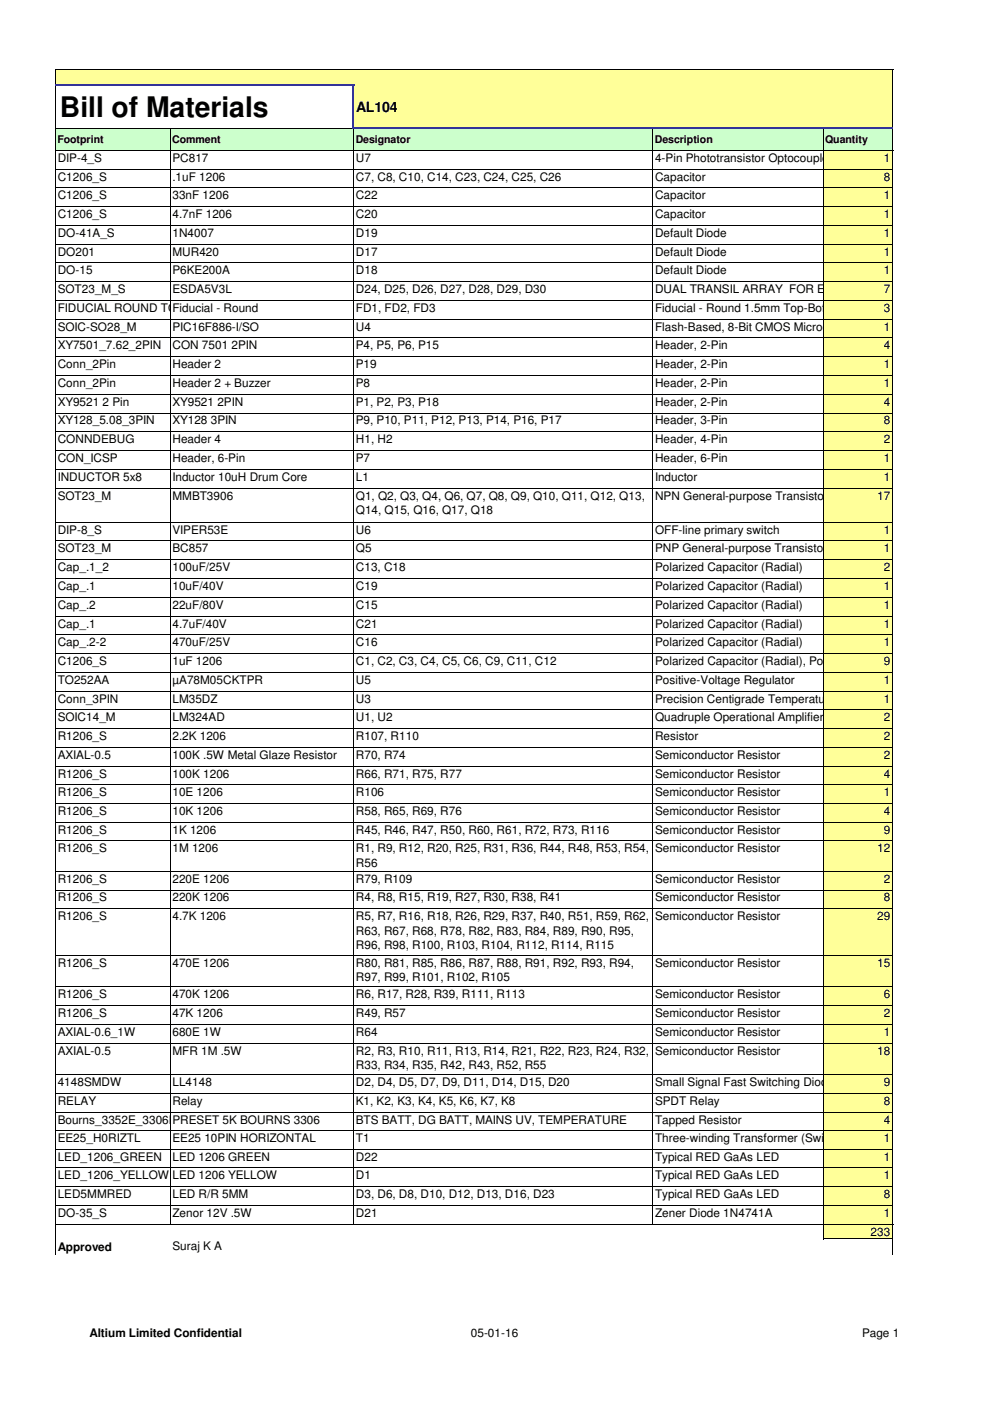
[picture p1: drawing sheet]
<svg xmlns="http://www.w3.org/2000/svg" width="210mm" height="297mm" viewBox="0 0 210 297" stroke-linecap="round" stroke-linejoin="round" font-family="sans-serif">
<defs><g id="words">
<text font-size="6" x="12.7" y="24.8">Bill of Materials</text>
<text font-size="3" x="75.5" y="23.7">AL104</text>
<g font-size="2.5">
<text x="12.2" y="34.3">DIP-4_S</text>
<text x="36.6" y="34.3">PC817</text>
<text x="75.5" y="34.3">U7</text>
<text x="138.9" y="34.3">4-Pin Phototransistor Optocoupler</text>
<text x="187.5" y="34.3">1</text>
<text x="12.2" y="38.3">C1206_S</text>
<text x="36.6" y="38.3">.1uF 1206</text>
<text x="75.5" y="38.3">C7, C8, C10, C14, C23, C24, C25, C26</text>
<text x="138.9" y="38.3">Capacitor</text>
<text x="187.5" y="38.3">8</text>
<text x="12.2" y="42.2">C1206_S</text>
<text x="12.2" y="46.2">C1206_S</text>
<text x="36.6" y="42.2">33nF 1206</text>
<text x="36.6" y="46.2">4.7nF 1206</text>
<text x="75.5" y="46.2">C20</text>
<text x="75.5" y="42.2">C22</text>
<text x="138.9" y="42.2">Capacitor</text>
<text x="138.9" y="46.2">Capacitor</text>
<text x="187.5" y="42.2">1</text>
<text x="187.5" y="46.2">1</text>
<text x="12.2" y="50.2">DO-41A_S</text>
<text x="36.6" y="50.2">1N4007</text>
<text x="75.5" y="50.2">D19</text>
<text x="138.9" y="50.2">Default Diode</text>
<text x="187.5" y="50.2">1</text>
<text x="12.2" y="54.2">DO201</text>
<text x="12.2" y="58.2">DO-15</text>
<text x="36.6" y="58.2">P6KE200A</text>
<text x="36.6" y="54.2">MUR420</text>
<text x="75.5" y="58.2">D18</text>
<text x="75.5" y="54.2">D17</text>
<text x="138.9" y="54.2">Default Diode</text>
<text x="138.9" y="58.2">Default Diode</text>
<text x="187.5" y="54.2">1</text>
<text x="187.5" y="58.2">1</text>
<text x="12.2" y="62.1">SOT23_M_S</text>
<text x="36.6" y="62.1">ESDA5V3L</text>
<text x="75.5" y="62.1">D24, D25, D26, D27, D28, D29, D30</text>
<text x="138.9" y="62.1">DUAL TRANSIL ARRAY FOR ESD PROTECTION</text>
<text x="187.5" y="62.1">7</text>
<text x="12.2" y="70.1">SOIC-SO28_M</text>
<text x="12.2" y="66.1">FIDUCIAL ROUND TOP</text>
<text x="36.6" y="66.1">Fiducial - Round</text>
<text x="36.6" y="70.1">PIC16F886-I/SO</text>
<text x="75.5" y="66.1">FD1, FD2, FD3</text>
<text x="75.5" y="70.1">U4</text>
<text x="138.9" y="66.1">Fiducial - Round 1.5mm Top-Bottom</text>
<text x="138.9" y="70.1">Flash-Based, 8-Bit CMOS Microcontroller with nanoWatt Technol</text>
<text x="187.5" y="66.1">3</text>
<text x="187.5" y="70.1">1</text>
<text x="12.2" y="74.1">XY7501_7.62_2PIN</text>
<text x="36.6" y="74.1">CON 7501 2PIN</text>
<text x="75.5" y="74.1">P4, P5, P6, P15</text>
<text x="138.9" y="74.1">Header, 2-Pin</text>
<text x="187.5" y="74.1">4</text>
<text x="12.2" y="78.1">Conn_2Pin</text>
<text x="12.2" y="82">Conn_2Pin</text>
<text x="36.6" y="78.1">Header 2</text>
<text x="36.6" y="82">Header 2 + Buzzer</text>
<text x="75.5" y="82">P8</text>
<text x="75.5" y="78.1">P19</text>
<text x="138.9" y="78.1">Header, 2-Pin</text>
<text x="138.9" y="82">Header, 2-Pin</text>
<text x="187.5" y="78.1">1</text>
<text x="187.5" y="82">1</text>
<text x="12.2" y="86">XY9521 2 Pin</text>
<text x="36.6" y="86">XY9521 2PIN</text>
<text x="75.5" y="86">P1, P2, P3, P18</text>
<text x="138.9" y="86">Header, 2-Pin</text>
<text x="187.5" y="86">4</text>
<text x="12.2" y="90">XY128_5.08_3PIN</text>
<text x="12.2" y="94">CONNDEBUG</text>
<text x="36.6" y="94">Header 4</text>
<text x="36.6" y="90">XY128 3PIN</text>
<text x="75.5" y="94">H1, H2</text>
<text x="75.5" y="90">P9, P10, P11, P12, P13, P14, P16, P17</text>
<text x="138.9" y="90">Header, 3-Pin</text>
<text x="138.9" y="94">Header, 4-Pin</text>
<text x="187.5" y="90">8</text>
<text x="187.5" y="94">2</text>
<text x="12.2" y="98">CON_ICSP</text>
<text x="12.2" y="101.9">INDUCTOR 5x8</text>
<text x="36.6" y="101.9">Inductor 10uH Drum Core</text>
<text x="36.6" y="98">Header, 6-Pin</text>
<text x="75.5" y="101.9">L1</text>
<text x="75.5" y="98">P7</text>
<text x="138.9" y="98">Header, 6-Pin</text>
<text x="138.9" y="101.9">Inductor</text>
<text x="187.5" y="101.9">1</text>
<text x="187.5" y="98">1</text>
<text x="12.2" y="105.9">SOT23_M</text>
<text x="36.6" y="105.9">MMBT3906</text>
<text x="75.5" y="105.9">Q1, Q2, Q3, Q4, Q6, Q7, Q8, Q9, Q10, Q11, Q12, Q13,</text>
<text x="138.9" y="105.9">NPN General-purpose Transistor</text>
<text x="186.1" y="105.9">17</text>
<text x="12.2" y="113.2">DIP-8_S</text>
<text x="36.6" y="113.2">VIPER53E</text>
<text x="75.5" y="113.2">U6</text>
<text x="75.5" y="109">Q14, Q15, Q16, Q17, Q18</text>
<text x="138.9" y="113.2">OFF-line primary switch</text>
<text x="187.5" y="113.2">1</text>
<text x="12.2" y="117.1">SOT23_M</text>
<text x="36.6" y="117.1">BC857</text>
<text x="75.5" y="117.1">Q5</text>
<text x="138.9" y="117.1">PNP General-purpose Transistor</text>
<text x="187.5" y="117.1">1</text>
<text x="12.2" y="121.1">Cap_.1_2</text>
<text x="12.2" y="125.1">Cap_.1</text>
<text x="36.6" y="121.1">100uF/25V</text>
<text x="36.6" y="125.1">10uF/40V</text>
<text x="75.5" y="125.1">C19</text>
<text x="75.5" y="121.1">C13, C18</text>
<text x="138.9" y="121.1">Polarized Capacitor (Radial)</text>
<text x="138.9" y="125.1">Polarized Capacitor (Radial)</text>
<text x="187.5" y="121.1">2</text>
<text x="187.5" y="125.1">1</text>
<text x="12.2" y="129.1">Cap_.2</text>
<text x="36.6" y="129.1">22uF/80V</text>
<text x="75.5" y="129.1">C15</text>
<text x="138.9" y="129.1">Polarized Capacitor (Radial)</text>
<text x="187.5" y="129.1">1</text>
<text x="12.2" y="133.1">Cap_.1</text>
<text x="12.2" y="137">Cap_.2-2</text>
<text x="36.6" y="137">470uF/25V</text>
<text x="36.6" y="133.1">4.7uF/40V</text>
<text x="75.5" y="133.1">C21</text>
<text x="75.5" y="137">C16</text>
<text x="138.9" y="133.1">Polarized Capacitor (Radial)</text>
<text x="138.9" y="137">Polarized Capacitor (Radial)</text>
<text x="187.5" y="133.1">1</text>
<text x="187.5" y="137">1</text>
<text x="12.2" y="141">C1206_S</text>
<text x="36.6" y="141">1uF 1206</text>
<text x="75.5" y="141">C1, C2, C3, C4, C5, C6, C9, C11, C12</text>
<text x="138.9" y="141">Polarized Capacitor (Radial), Polarized Capacitor (Radial), Polariz</text>
<text x="187.5" y="141">9</text>
<text x="12.2" y="145">TO252AA</text>
<text x="12.2" y="149">Conn_3PIN</text>
<text x="36.6" y="145">µA78M05CKTPR</text>
<text x="36.6" y="149">LM35DZ</text>
<text x="75.5" y="145">U5</text>
<text x="75.5" y="149">U3</text>
<text x="138.9" y="145">Positive-Voltage Regulator</text>
<text x="138.9" y="149">Precision Centigrade Temperature Sensor, 3-pin TO-92</text>
<text x="187.5" y="149">1</text>
<text x="187.5" y="145">1</text>
<text x="12.2" y="153">SOIC14_M</text>
<text x="36.6" y="153">LM324AD</text>
<text x="75.5" y="153">U1, U2</text>
<text x="138.9" y="153">Quadruple Operational Amplifier</text>
<text x="187.5" y="153">2</text>
<text x="12.2" y="156.9">R1206_S</text>
<text x="12.2" y="160.9">AXIAL-0.5</text>
<text x="36.6" y="160.9">100K .5W Metal Glaze Resistor</text>
<text x="36.6" y="156.9">2.2K 1206</text>
<text x="75.5" y="160.9">R70, R74</text>
<text x="75.5" y="156.9">R107, R110</text>
<text x="138.9" y="156.9">Resistor</text>
<text x="138.9" y="160.9">Semiconductor Resistor</text>
<text x="187.5" y="156.9">2</text>
<text x="187.5" y="160.9">2</text>
<text x="12.2" y="164.9">R1206_S</text>
<text x="36.6" y="164.9">100K 1206</text>
<text x="75.5" y="164.9">R66, R71, R75, R77</text>
<text x="138.9" y="164.9">Semiconductor Resistor</text>
<text x="187.5" y="164.9">4</text>
<text x="12.2" y="168.9">R1206_S</text>
<text x="12.2" y="172.8">R1206_S</text>
<text x="36.6" y="168.9">10E 1206</text>
<text x="36.6" y="172.8">10K 1206</text>
<text x="75.5" y="168.9">R106</text>
<text x="75.5" y="172.8">R58, R65, R69, R76</text>
<text x="138.9" y="168.9">Semiconductor Resistor</text>
<text x="138.9" y="172.8">Semiconductor Resistor</text>
<text x="187.5" y="168.9">1</text>
<text x="187.5" y="172.8">4</text>
<text x="12.2" y="176.8">R1206_S</text>
<text x="36.6" y="176.8">1K 1206</text>
<text x="75.5" y="176.8">R45, R46, R47, R50, R60, R61, R72, R73, R116</text>
<text x="138.9" y="176.8">Semiconductor Resistor</text>
<text x="187.5" y="176.8">9</text>
<text x="12.2" y="180.6">R1206_S</text>
<text x="36.6" y="180.6">1M 1206</text>
<text x="75.5" y="183.7">R56</text>
<text x="75.5" y="180.6">R1, R9, R12, R20, R25, R31, R36, R44, R48, R53, R54,</text>
<text x="138.9" y="180.6">Semiconductor Resistor</text>
<text x="186.1" y="180.6">12</text>
<text x="12.2" y="187.2">R1206_S</text>
<text x="12.2" y="191.1">R1206_S</text>
<text x="36.6" y="187.2">220E 1206</text>
<text x="36.6" y="191.1">220K 1206</text>
<text x="75.5" y="187.2">R79, R109</text>
<text x="75.5" y="191.1">R4, R8, R15, R19, R27, R30, R38, R41</text>
<text x="138.9" y="187.2">Semiconductor Resistor</text>
<text x="138.9" y="191.1">Semiconductor Resistor</text>
<text x="187.5" y="187.2">2</text>
<text x="187.5" y="191.1">8</text>
<text x="12.2" y="195.1">R1206_S</text>
<text x="36.6" y="195.1">4.7K 1206</text>
<text x="75.5" y="195.1">R5, R7, R16, R18, R26, R29, R37, R40, R51, R59, R62,</text>
<text x="138.9" y="195.1">Semiconductor Resistor</text>
<text x="186.1" y="195.1">29</text>
<text x="75.5" y="198.2">R63, R67, R68, R78, R82, R83, R84, R89, R90, R95,</text>
<text x="75.5" y="201.3">R96, R98, R100, R103, R104, R112, R114, R115</text>
<text x="12.2" y="204.9">R1206_S</text>
<text x="36.6" y="204.9">470E 1206</text>
<text x="75.5" y="204.9">R80, R81, R85, R86, R87, R88, R91, R92, R93, R94,</text>
<text x="75.5" y="208">R97, R99, R101, R102, R105</text>
<text x="138.9" y="204.9">Semiconductor Resistor</text>
<text x="186.1" y="204.9">15</text>
<text x="12.2" y="211.7">R1206_S</text>
<text x="12.2" y="215.6">R1206_S</text>
<text x="36.6" y="211.7">470K 1206</text>
<text x="36.6" y="215.6">47K 1206</text>
<text x="75.5" y="211.7">R6, R17, R28, R39, R111, R113</text>
<text x="75.5" y="215.6">R49, R57</text>
<text x="138.9" y="215.6">Semiconductor Resistor</text>
<text x="138.9" y="211.7">Semiconductor Resistor</text>
<text x="187.5" y="211.7">6</text>
<text x="187.5" y="215.6">2</text>
<text x="12.2" y="219.6">AXIAL-0.6_1W</text>
<text x="36.6" y="219.6">680E 1W</text>
<text x="75.5" y="219.6">R64</text>
<text x="138.9" y="219.6">Semiconductor Resistor</text>
<text x="187.5" y="219.6">1</text>
<text x="12.2" y="223.6">AXIAL-0.5</text>
<text x="36.6" y="223.6">MFR 1M .5W</text>
<text x="75.5" y="226.7">R33, R34, R35, R42, R43, R52, R55</text>
<text x="75.5" y="223.6">R2, R3, R10, R11, R13, R14, R21, R22, R23, R24, R32,</text>
<text x="138.9" y="223.6">Semiconductor Resistor</text>
<text x="186.1" y="223.6">18</text>
<text x="12.2" y="230.3">4148SMDW</text>
<text x="36.6" y="230.3">LL4148</text>
<text x="75.5" y="230.3">D2, D4, D5, D7, D9, D11, D14, D15, D20</text>
<text x="138.9" y="230.3">Small Signal Fast Switching Diode</text>
<text x="187.5" y="230.3">9</text>
<text x="12.2" y="234.3">RELAY</text>
<text x="12.2" y="238.3">Bourns_3352E_3306FPRESET 5K BOURNS 3306</text>
<text x="36.6" y="234.3">Relay</text>
<text x="75.5" y="238.3">BTS BATT, DG BATT, MAINS UV, TEMPERATURE</text>
<text x="75.5" y="234.3">K1, K2, K3, K4, K5, K6, K7, K8</text>
<text x="138.9" y="238.3">Tapped Resistor</text>
<text x="138.9" y="234.3">SPDT Relay</text>
<text x="187.5" y="238.3">4</text>
<text x="187.5" y="234.3">8</text>
<text x="12.2" y="242.1">EE25_H0RIZTL</text>
<text x="36.6" y="242.1">EE25 10PIN HORIZONTAL</text>
<text x="75.5" y="242.1">T1</text>
<text x="138.9" y="242.1">Three-winding Transformer (Switching</text>
<text x="187.5" y="242.1">1</text>
<text x="12.2" y="246.1">LED_1206_GREEN</text>
<text x="12.2" y="250.1">LED_1206_YELLOW LED 1206 YELLOW</text>
<text x="36.6" y="246.1">LED 1206 GREEN</text>
<text x="75.5" y="246.1">D22</text>
<text x="75.5" y="250.1">D1</text>
<text x="138.9" y="246.1">Typical RED GaAs LED</text>
<text x="138.9" y="250.1">Typical RED GaAs LED</text>
<text x="187.5" y="246.1">1</text>
<text x="187.5" y="250.1">1</text>
<text x="12.2" y="254">LED5MMRED</text>
<text x="36.6" y="254">LED R/R 5MM</text>
<text x="75.5" y="254">D3, D6, D8, D10, D12, D13, D16, D23</text>
<text x="138.9" y="254">Typical RED GaAs LED</text>
<text x="187.5" y="254">8</text>
<text x="12.2" y="258">DO-35_S</text>
<text x="36.6" y="258">Zenor 12V .5W</text>
<text x="75.5" y="258">D21</text>
<text x="138.9" y="258">Zener Diode 1N4741A</text>
<text x="184.7" y="262">233</text>
<text x="187.5" y="258">1</text>
<text x="12.2" y="265.2">Approved</text>
<text x="36.6" y="265.1">Suraj K A</text>
<text x="19" y="283.5">Altium Limited Confidential</text>
<text x="99.9" y="283.4">05-01-16</text>
<text x="182.8" y="283.4">Page 1</text>
</g>
<g font-size="2.2">
<text x="12.2" y="30.3">Footprint</text>
<text x="36.5" y="30.3">Comment</text>
<text x="75.4" y="30.3">Designator</text>
<text x="138.9" y="30.3">Description</text>
<text x="175" y="30.3">Quantity</text>
</g>
</g></defs>
<g fill="#ff9">
<path d="M11.9 14.9h177.5v3.2h-177.5z"/>
<path d="M75 18.1h114.4v9.1h-114.4z"/>
</g>
<path d="M11.9 27.1h177.5v4.8h-177.5z" fill="#cfc"/>
<g fill="#ff9">
<path d="M174.5 31.8h14.9v4.1h-14.9z"/>
<path d="M174.5 35.8h14.9v4h-14.9z"/>
<path d="M174.5 39.8h14.9v4h-14.9z"/>
<path d="M174.5 43.8h14.9v4h-14.9z"/>
<path d="M174.5 47.8h14.9v4h-14.9z"/>
<path d="M174.5 51.7h14.9v4.1h-14.9z"/>
<path d="M174.5 55.7h14.9v4h-14.9z"/>
<path d="M174.5 59.7h14.9v4h-14.9z"/>
<path d="M174.5 63.7h14.9v4h-14.9z"/>
<path d="M174.5 67.6h14.9v4.1h-14.9z"/>
<path d="M174.5 71.6h14.9v4h-14.9z"/>
<path d="M174.5 75.6h14.9v4h-14.9z"/>
<path d="M174.5 79.6h14.9v4h-14.9z"/>
<path d="M174.5 83.6h14.9v4h-14.9z"/>
<path d="M174.5 87.5h14.9v4.1h-14.9z"/>
<path d="M174.5 91.5h14.9v4h-14.9z"/>
<path d="M174.5 95.5h14.9v4h-14.9z"/>
<path d="M174.5 99.5h14.9v4h-14.9z"/>
<path d="M174.5 103.5h14.9v7.2h-14.9z"/>
<path d="M174.5 110.7h14.9v4h-14.9z"/>
<path d="M174.5 114.7h14.9v4h-14.9z"/>
<path d="M174.5 118.7h14.9v4h-14.9z"/>
<path d="M174.5 122.6h14.9v4.1h-14.9z"/>
<path d="M174.5 126.6h14.9v4h-14.9z"/>
<path d="M174.5 130.6h14.9v4h-14.9z"/>
<path d="M174.5 134.6h14.9v4h-14.9z"/>
<path d="M174.5 138.6h14.9v4h-14.9z"/>
<path d="M174.5 142.5h14.9v4.1h-14.9z"/>
<path d="M174.5 146.5h14.9v4h-14.9z"/>
<path d="M174.5 150.5h14.9v4h-14.9z"/>
<path d="M174.5 154.5h14.9v4h-14.9z"/>
<path d="M174.5 158.5h14.9v4h-14.9z"/>
<path d="M174.5 162.4h14.9v4.1h-14.9z"/>
<path d="M174.5 166.4h14.9v4h-14.9z"/>
<path d="M174.5 170.4h14.9v4h-14.9z"/>
<path d="M174.5 174.4h14.9v3.8h-14.9z"/>
<path d="M174.5 178.2h14.9v6.5h-14.9z"/>
<path d="M174.5 184.7h14.9v4h-14.9z"/>
<path d="M174.5 188.7h14.9v4h-14.9z"/>
<path d="M174.5 192.7h14.9v9.8h-14.9z"/>
<path d="M174.5 202.5h14.9v6.8h-14.9z"/>
<path d="M174.5 209.2h14.9v4h-14.9z"/>
<path d="M174.5 213.2h14.9v4h-14.9z"/>
<path d="M174.5 217.2h14.9v4h-14.9z"/>
<path d="M174.5 221.1h14.9v6.8h-14.9z"/>
<path d="M174.5 227.9h14.9v4h-14.9z"/>
<path d="M174.5 231.9h14.9v4h-14.9z"/>
<path d="M174.5 235.8h14.9v3.9h-14.9z"/>
<path d="M174.5 239.6h14.9v4.1h-14.9z"/>
<path d="M174.5 243.6h14.9v4h-14.9z"/>
<path d="M174.5 247.6h14.9v4h-14.9z"/>
<path d="M174.5 251.6h14.9v4h-14.9z"/>
<path d="M174.5 255.6h14.9v4h-14.9z"/>
<path d="M174.5 259.5h14.9v3.2h-14.9z"/>
</g>
<g fill="none" stroke="#000" stroke-width=".21">
<path d="M11.7 14.7v3.2M11.7 18.3v247.7M11.9 14.8h177.5M189.3 14.9v12M11.9 27.2h62.9M11.9 35.8h24.1M11.9 39.8h24.1M11.9 31.9h177.5M36.1 27.3v232.4M36.2 35.8h38.7M36.2 39.8h38.7M75 27.3v232.4"/>
<path d="M75.1 35.8h63.2M75.1 39.8h63.2M138.5 27.3v232.4M138.6 35.8h35.9M138.6 39.8h35.9M174.6 27.3v235.5M174.7 35.8h14.5M174.7 39.8h14.5M189.3 27.3v238.7M11.9 43.8h24.1M11.9 47.8h24.1M11.9 51.8h24.1"/>
<path d="M11.9 55.7h24.1M11.9 59.7h24.1M36.2 43.8h38.7M36.2 47.8h38.7M36.2 51.8h38.7M36.2 55.7h38.7M36.2 59.7h38.7M75.1 43.8h63.2M75.1 47.8h63.2M75.1 51.8h63.2M75.1 55.7h63.2M75.1 59.7h63.2"/>
<path d="M138.6 43.8h35.9M138.6 47.8h35.9M138.6 51.8h35.9M138.6 55.7h35.9M138.6 59.7h35.9M174.7 43.8h14.5M174.7 47.8h14.5M174.7 51.8h14.5M174.7 55.7h14.5M174.7 59.7h14.5M11.9 63.7h24.1M11.9 67.7h24.1"/>
<path d="M11.9 71.6h24.1M11.9 75.6h24.1M11.9 79.6h24.1M36.2 63.7h38.7M36.2 67.7h38.7M36.2 71.6h38.7M36.2 75.6h38.7M36.2 79.6h38.7M75.1 63.7h63.2M75.1 67.7h63.2M75.1 71.6h63.2M75.1 75.6h63.2"/>
<path d="M75.1 79.6h63.2M138.6 63.7h35.9M138.6 67.7h35.9M138.6 71.6h35.9M138.6 75.6h35.9M138.6 79.6h35.9M174.7 63.7h14.5M174.7 67.7h14.5M174.7 71.6h14.5M174.7 75.6h14.5M174.7 79.6h14.5M11.9 83.6h24.1"/>
<path d="M11.9 87.6h24.1M11.9 91.5h24.1M11.9 95.5h24.1M11.9 99.5h24.1M36.2 83.6h38.7M36.2 87.6h38.7M36.2 91.5h38.7M36.2 95.5h38.7M36.2 99.5h38.7M75.1 83.6h63.2M75.1 87.6h63.2M75.1 91.5h63.2"/>
<path d="M75.1 95.5h63.2M75.1 99.5h63.2M138.6 83.6h35.9M138.6 87.6h35.9M138.6 91.5h35.9M138.6 95.5h35.9M138.6 99.5h35.9M174.7 83.6h14.5M174.7 87.6h14.5M174.7 91.5h14.5M174.7 95.5h14.5M174.7 99.5h14.5"/>
<path d="M11.9 103.5h24.1M11.9 110.7h24.1M11.9 114.7h24.1M11.9 118.7h24.1M36.2 103.5h38.7M36.2 110.7h38.7M36.2 114.7h38.7M36.2 118.7h38.7M75.1 103.5h63.2M75.1 110.7h63.2M75.1 114.7h63.2M75.1 118.7h63.2"/>
<path d="M138.6 103.5h35.9M138.6 110.7h35.9M138.6 114.7h35.9M138.6 118.7h35.9M174.7 103.5h14.5M174.7 110.7h14.5M174.7 114.7h14.5M174.7 118.7h14.5M11.9 122.7h24.1M11.9 126.6h24.1M11.9 130.6h24.1M11.9 134.6h24.1"/>
<path d="M11.9 138.6h24.1M36.2 122.7h38.7M36.2 126.6h38.7M36.2 130.6h38.7M36.2 134.6h38.7M36.2 138.6h38.7M75.1 122.7h63.2M75.1 126.6h63.2M75.1 130.6h63.2M75.1 134.6h63.2M75.1 138.6h63.2M138.6 122.7h35.9"/>
<path d="M138.6 126.6h35.9M138.6 130.6h35.9M138.6 134.6h35.9M138.6 138.6h35.9M174.7 122.7h14.5M174.7 126.6h14.5M174.7 130.6h14.5M174.7 134.6h14.5M174.7 138.6h14.5M11.9 142.6h24.1M11.9 146.5h24.1M11.9 150.5h24.1"/>
<path d="M11.9 154.5h24.1M11.9 158.5h24.1M36.2 142.6h38.7M36.2 146.5h38.7M36.2 150.5h38.7M36.2 154.5h38.7M36.2 158.5h38.7M75.1 142.6h63.2M75.1 146.5h63.2M75.1 150.5h63.2M75.1 154.5h63.2M75.1 158.5h63.2"/>
<path d="M138.6 142.6h35.9M138.6 146.5h35.9M138.6 150.5h35.9M138.6 154.5h35.9M138.6 158.5h35.9M174.7 142.6h14.5M174.7 146.5h14.5M174.7 150.5h14.5M174.7 154.5h14.5M174.7 158.5h14.5M11.9 162.5h24.1M11.9 166.4h24.1"/>
<path d="M11.9 170.4h24.1M11.9 174.4h24.1M11.9 178.2h24.1M36.2 162.5h38.7M36.2 166.4h38.7M36.2 170.4h38.7M36.2 174.4h38.7M36.2 178.2h38.7M75.1 162.5h63.2M75.1 166.4h63.2M75.1 170.4h63.2M75.1 174.4h63.2"/>
<path d="M75.1 178.2h63.2M138.6 162.5h35.9M138.6 166.4h35.9M138.6 170.4h35.9M138.6 174.4h35.9M138.6 178.2h35.9M174.7 162.5h14.5M174.7 166.4h14.5M174.7 170.4h14.5M174.7 174.4h14.5M174.7 178.2h14.5M11.9 184.7h24.1"/>
<path d="M11.9 188.7h24.1M11.9 192.7h24.1M36.2 184.7h38.7M36.2 188.7h38.7M36.2 192.7h38.7M75.1 184.7h63.2M75.1 188.7h63.2M75.1 192.7h63.2M138.6 184.7h35.9M138.6 188.7h35.9M138.6 192.7h35.9M174.7 184.7h14.5"/>
<path d="M174.7 188.7h14.5M174.7 192.7h14.5M11.9 202.5h24.1M11.9 209.2h24.1M11.9 213.2h24.1M11.9 217.2h24.1M36.2 202.5h38.7M36.2 209.2h38.7M36.2 213.2h38.7M36.2 217.2h38.7M75.1 202.5h63.2M75.1 209.2h63.2"/>
<path d="M75.1 213.2h63.2M75.1 217.2h63.2M138.6 202.5h35.9M138.6 209.2h35.9M138.6 213.2h35.9M138.6 217.2h35.9M174.7 202.5h14.5M174.7 209.2h14.5M174.7 213.2h14.5M174.7 217.2h14.5M11.9 221.2h24.1M11.9 227.9h24.1"/>
<path d="M11.9 231.9h24.1M11.9 235.9h24.1M11.9 239.7h24.1M36.2 221.2h38.7M36.2 227.9h38.7M36.2 231.9h38.7M36.2 235.9h38.7M36.2 239.7h38.7M75.1 221.2h63.2M75.1 227.9h63.2M75.1 231.9h63.2M75.1 235.9h63.2"/>
<path d="M75.1 239.7h63.2M138.6 221.2h35.9M138.6 227.9h35.9M138.6 231.9h35.9M138.6 235.9h35.9M138.6 239.7h35.9M174.7 221.2h14.5M174.7 227.9h14.5M174.7 231.9h14.5M174.7 235.9h14.5M174.7 239.7h14.5M11.9 243.6h24.1"/>
<path d="M11.9 247.6h24.1M11.9 251.6h24.1M11.9 255.6h24.1M11.9 259.6h177.5M36.2 243.6h38.7M36.2 247.6h38.7M36.2 251.6h38.7M36.2 255.6h38.7M75.1 243.6h63.2M75.1 247.6h63.2M75.1 251.6h63.2M75.1 255.6h63.2"/>
<path d="M138.6 243.6h35.9M138.6 247.6h35.9M138.6 251.6h35.9M138.6 255.6h35.9M174.7 243.6h14.5M174.7 247.6h14.5M174.7 251.6h14.5M174.7 255.6h14.5M174.7 262.7h14.7"/>
</g>
<path d="M11.6 18.1h63.6M75 18.3v9M75.2 27.1h114.2" fill="none" stroke="#339" stroke-width=".42"/>
<use href="#words"/>
</svg>
